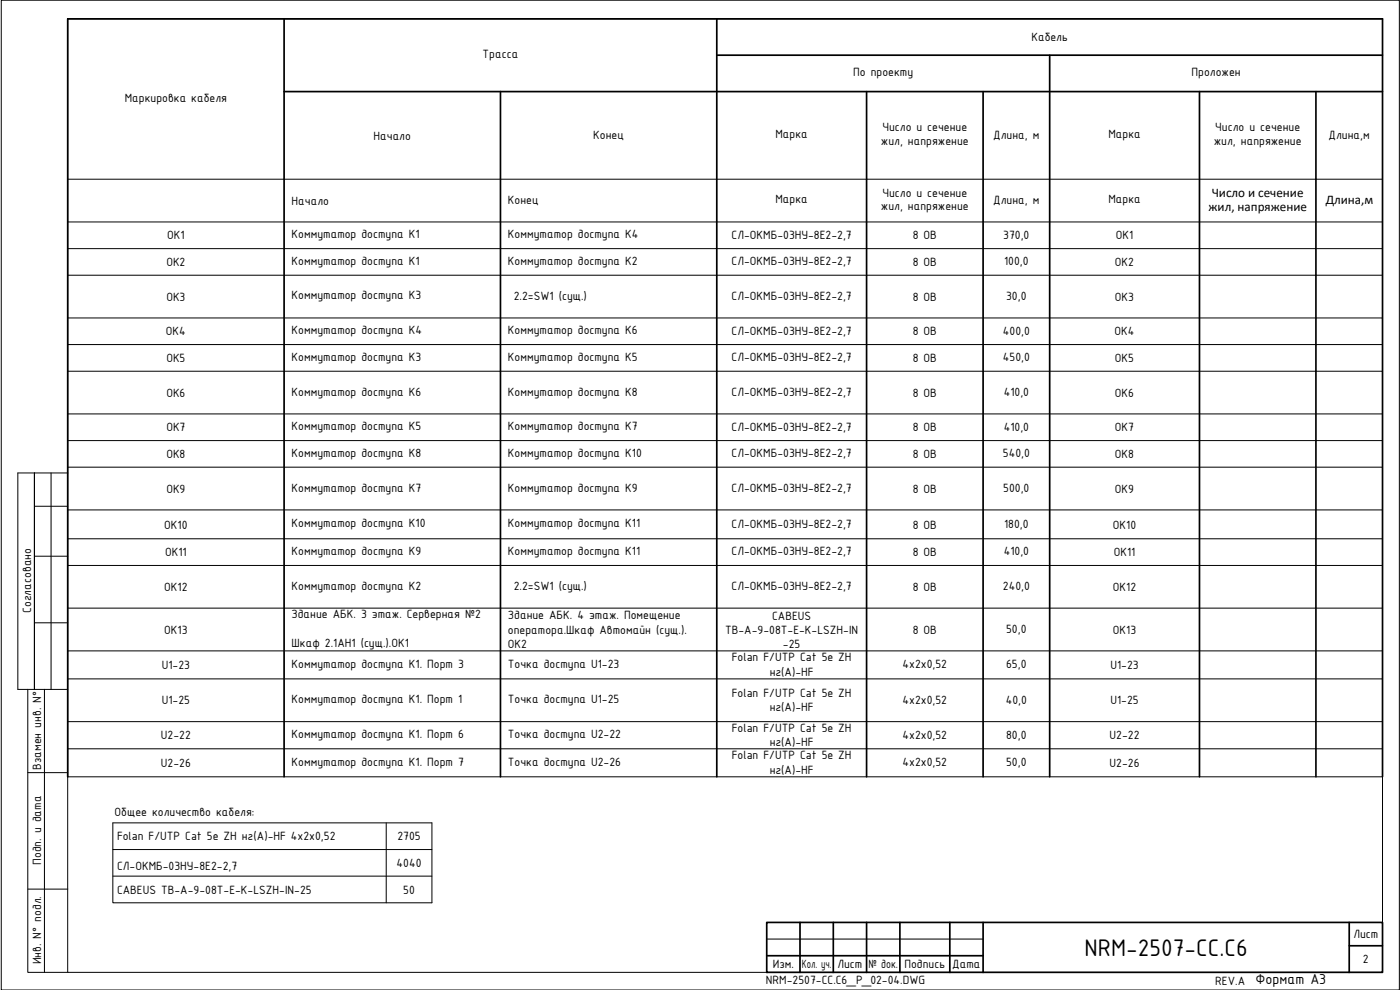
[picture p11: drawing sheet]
<svg xmlns="http://www.w3.org/2000/svg" width="420mm" height="297mm" viewBox="0 0 420 297" stroke-linecap="round" stroke-linejoin="round" font-family="sans-serif">
<defs><g id="words">
<text font-size="7.7" x="325.5" y="286.8">NRM-2507-CC.C6</text>
<text font-size="4.6" x="376.8" y="295.3">Формат А3</text>
<g font-size="3.9">
<text x="144.8" y="17.4">Трасса</text>
<text x="309.5" y="12.4">Кабель</text>
<text x="256.1" y="22.9">По проекту</text>
<text x="357.6" y="22.9">Проложен</text>
<text x="37.4" y="30.6">Маркировка кабеля</text>
<text x="112.1" y="41.9">Начало</text>
<text x="178" y="41.7">Конец</text>
<text x="232.7" y="41.5">Марка</text>
<text x="264.8" y="39.4">Число и сечение</text>
<text x="298.1" y="41.6">Длина, м</text>
<text x="332.6" y="41.5">Марка</text>
<text x="364.7" y="39.4">Число и сечение</text>
<text x="398.7" y="41.6">Длина,м</text>
<text x="264.4" y="43.6">жил, напряжение</text>
<text x="364.3" y="43.6">жил, напряжение</text>
<text x="264.8" y="59">Число и сечение</text>
<text x="363.6" y="59">Число и сечение</text>
<text x="87.5" y="61.4">Начало</text>
<text x="152.4" y="61.2">Конец</text>
<text x="232.7" y="61.1">Марка</text>
<text x="264.4" y="63.1">жил, напряжение</text>
<text x="298.1" y="61.2">Длина, м</text>
<text x="332.6" y="61.1">Марка</text>
<text x="362.7" y="63.2">жил, напряжение</text>
<text x="397.9" y="61.1">Длина,м</text>
<text x="50.2" y="71.8">ОК1</text>
<text x="87.5" y="71.5">Коммутатор доступа К1</text>
<text x="152.4" y="71.5">Коммутатор доступа К4</text>
<text x="219.6" y="71.6">СЛ-ОКМБ-03НУ-8Е2-2,7</text>
<text x="273.9" y="71.8">8 ОВ</text>
<text x="301.1" y="71.6">370,0</text>
<text x="334.9" y="71.8">ОК1</text>
<text x="49.9" y="79.8">ОК2</text>
<text x="87.5" y="79.5">Коммутатор доступа К1</text>
<text x="152.4" y="79.5">Коммутатор доступа К2</text>
<text x="219.6" y="79.6">СЛ-ОКМБ-03НУ-8Е2-2,7</text>
<text x="273.9" y="79.8">8 ОВ</text>
<text x="301.3" y="79.6">100,0</text>
<text x="334.6" y="79.8">ОК2</text>
<text x="87.5" y="89.9">Коммутатор доступа К3</text>
<text x="154.2" y="90">2.2=SW1 (сущ.)</text>
<text x="219.6" y="90">СЛ-ОКМБ-03НУ-8Е2-2,7</text>
<text x="302" y="90">30,0</text>
<text x="49.9" y="90.2">ОК3</text>
<text x="273.9" y="90.2">8 ОВ</text>
<text x="334.6" y="90.2">ОК3</text>
<text x="49.8" y="100.6">ОК4</text>
<text x="87.5" y="100.3">Коммутатор доступа К4</text>
<text x="152.4" y="100.3">Коммутатор доступа К6</text>
<text x="219.6" y="100.4">СЛ-ОКМБ-03НУ-8Е2-2,7</text>
<text x="273.9" y="100.6">8 ОВ</text>
<text x="301" y="100.4">400,0</text>
<text x="334.5" y="100.6">ОК4</text>
<text x="49.9" y="108.6">ОК5</text>
<text x="87.5" y="108.3">Коммутатор доступа К3</text>
<text x="152.4" y="108.3">Коммутатор доступа К5</text>
<text x="219.6" y="108.4">СЛ-ОКМБ-03НУ-8Е2-2,7</text>
<text x="273.9" y="108.6">8 ОВ</text>
<text x="301" y="108.4">450,0</text>
<text x="334.6" y="108.6">ОК5</text>
<text x="49.9" y="119">ОК6</text>
<text x="87.5" y="118.7">Коммутатор доступа К6</text>
<text x="152.4" y="118.7">Коммутатор доступа К8</text>
<text x="219.6" y="118.8">СЛ-ОКМБ-03НУ-8Е2-2,7</text>
<text x="273.9" y="119">8 ОВ</text>
<text x="301.2" y="118.8">410,0</text>
<text x="334.6" y="119">ОК6</text>
<text x="49.9" y="129.4">ОК7</text>
<text x="87.5" y="129.1">Коммутатор доступа К5</text>
<text x="152.4" y="129.1">Коммутатор доступа К7</text>
<text x="219.6" y="129.2">СЛ-ОКМБ-03НУ-8Е2-2,7</text>
<text x="273.9" y="129.4">8 ОВ</text>
<text x="301.2" y="129.2">410,0</text>
<text x="334.6" y="129.4">ОК7</text>
<text x="49.9" y="137.4">ОК8</text>
<text x="87.5" y="137.1">Коммутатор доступа К8</text>
<text x="152.4" y="137.1">Коммутатор доступа К10</text>
<text x="219.6" y="137.2">СЛ-ОКМБ-03НУ-8Е2-2,7</text>
<text x="273.9" y="137.4">8 ОВ</text>
<text x="301" y="137.2">540,0</text>
<text x="334.6" y="137.4">ОК8</text>
<text x="49.9" y="147.8">ОК9</text>
<text x="87.5" y="147.5">Коммутатор доступа К7</text>
<text x="152.4" y="147.5">Коммутатор доступа К9</text>
<text x="219.6" y="147.6">СЛ-ОКМБ-03НУ-8Е2-2,7</text>
<text x="273.9" y="147.8">8 ОВ</text>
<text x="301.1" y="147.6">500,0</text>
<text x="334.6" y="147.8">ОК9</text>
<text x="49.3" y="158.6">ОК10</text>
<text x="87.5" y="158.2">Коммутатор доступа К10</text>
<text x="152.4" y="158.2">Коммутатор доступа К11</text>
<text x="219.6" y="158.3">СЛ-ОКМБ-03НУ-8Е2-2,7</text>
<text x="273.9" y="158.6">8 ОВ</text>
<text x="301.3" y="158.3">180,0</text>
<text x="334" y="158.6">ОК10</text>
<text x="49.6" y="166.9">ОК11</text>
<text x="87.5" y="166.5">Коммутатор доступа К9</text>
<text x="152.4" y="166.5">Коммутатор доступа К11</text>
<text x="219.6" y="166.7">СЛ-ОКМБ-03НУ-8Е2-2,7</text>
<text x="273.9" y="166.9">8 ОВ</text>
<text x="301.2" y="166.7">410,0</text>
<text x="334.2" y="166.9">ОК11</text>
<text x="49.3" y="177.3">ОК12</text>
<text x="87.5" y="176.9">Коммутатор доступа К2</text>
<text x="154.2" y="177.1">2.2=SW1 (сущ.)</text>
<text x="219.6" y="177.1">СЛ-ОКМБ-03НУ-8Е2-2,7</text>
<text x="273.9" y="177.3">8 ОВ</text>
<text x="301" y="177.1">240,0</text>
<text x="334" y="177.3">ОК12</text>
<text x="9.3" y="183.9" transform="rotate(-90 9.3 183.9)">Согласовано</text>
<text x="87.5" y="185.5">Здание АБК. 3 этаж. Серверная №2</text>
<text x="152.4" y="185.9">Здание АБК. 4 этаж. Помещение</text>
<text x="231.7" y="186">CABEUS</text>
<text x="49.3" y="190.1">ОК13</text>
<text x="152.4" y="190.3">оператора.Шкаф Автомайн (сущ.).</text>
<text x="217.6" y="190.1">TB-A-9-08T-E-K-LSZH-IN</text>
<text x="273.9" y="190.1">8 ОВ</text>
<text x="302" y="189.9">50,0</text>
<text x="334" y="190.1">ОК13</text>
<text x="87.5" y="194">Шкаф 2.1АН1 (сущ.).ОК1</text>
<text x="152.4" y="194.4">OK2</text>
<text x="235" y="194.3">-25</text>
<text x="48.6" y="200.8">U1-23</text>
<text x="87.5" y="200.4">Коммутатор доступа К1. Порт 3</text>
<text x="152.4" y="200.4">Точка доступа U1-23</text>
<text x="219.6" y="198.4">Folan F/UTP Cat 5e ZH</text>
<text x="231" y="202.8">нг(А)-HF</text>
<text x="270.9" y="200.5">4х2х0,52</text>
<text x="302" y="200.5">65,0</text>
<text x="333.2" y="200.8">U1-23</text>
<text x="219.6" y="209">Folan F/UTP Cat 5e ZH</text>
<text x="48.6" y="211.4">U1-25</text>
<text x="87.5" y="211">Коммутатор доступа К1. Порт 1</text>
<text x="152.4" y="211">Точка доступа U1-25</text>
<text x="231" y="213.4">нг(А)-HF</text>
<text x="270.9" y="211.1">4х2х0,52</text>
<text x="301.8" y="211.1">40,0</text>
<text x="333.2" y="211.4">U1-25</text>
<text x="48.3" y="221.8">U2-22</text>
<text x="87.5" y="221.5">Коммутатор доступа К1. Порт 6</text>
<text x="152.4" y="221.5">Точка доступа U2-22</text>
<text x="219.6" y="219.5">Folan F/UTP Cat 5e ZH</text>
<text x="270.9" y="221.6">4х2х0,52</text>
<text x="302" y="221.6">80,0</text>
<text x="333" y="221.8">U2-22</text>
<text x="219.6" y="227.8">Folan F/UTP Cat 5e ZH</text>
<text x="231" y="223.9">нг(А)-HF</text>
<text x="12.3" y="231" transform="rotate(-90 12.3 231)">Взамен инв. N°</text>
<text x="48.3" y="230.1">U2-26</text>
<text x="87.5" y="229.8">Коммутатор доступа К1. Порт 7</text>
<text x="152.4" y="229.8">Точка доступа U2-26</text>
<text x="231" y="232.2">нг(А)-HF</text>
<text x="270.9" y="229.9">4х2х0,52</text>
<text x="302" y="229.9">50,0</text>
<text x="333" y="230.1">U2-26</text>
<text x="34.4" y="244.8">Общее количество кабеля:</text>
<text x="35.1" y="252">Folan F/UTP Cat 5e ZH нг(А)-HF 4х2х0,52</text>
<text x="119.3" y="252.1">2705</text>
<text x="12.3" y="259.5" transform="rotate(-90 12.3 259.5)">Подп. и дата</text>
<text x="35.1" y="260.9">СЛ-ОКМБ-03НУ-8Е2-2,7</text>
<text x="119" y="260.1">4040</text>
<text x="35.1" y="268.1">CABEUS TB-A-9-08T-E-K-LSZH-IN-25</text>
<text x="121" y="268.1">50</text>
<text x="406.2" y="281.5">Лист</text>
<text x="12.3" y="289.3" transform="rotate(-90 12.3 289.3)">Инв. N° подл.</text>
<text x="231.9" y="290.5">Изм.</text>
<text x="240.6" y="290.5">Кол. уч.</text>
<text x="251.3" y="290.5">Лист</text>
<text x="260.6" y="290.5">№ док.</text>
<text x="271.4" y="290.5">Подпись</text>
<text x="285.8" y="290.5">Дата</text>
<text x="409" y="289">2</text>
<text x="229.9" y="295.1">NRM-2507-CC.С6_Р_02-04.DWG</text>
<text x="364.7" y="295.5">REV.А</text>
</g>
</g></defs>
<path d="M85.3 5.7v227.4M215.1 5.7v227.4M215.1 16.6h199.8M315 16.6v216.5M85.3 27.5h329.6M150.2 27.5v205.6M260.1 27.5v205.6M295 27.5v205.6M360 27.5v205.6M394.9 27.5v205.6M20.3 233.1v-227.4h394.6v227.4" fill="none" stroke="#000" stroke-width=".51"/>
<g fill="none" stroke="#000" stroke-width=".3">
<path d="M20.3 53.8h394.6M20.3 66.6h394.6M20.3 74.6h394.6M20.3 82.6h394.6M20.3 95.4h394.6M20.3 103.4h394.6M20.3 111.4h394.6M20.3 124.2h394.6M20.3 132.2h394.6M20.3 140.2h394.6M20.3 153h394.6M20.3 161.7h394.6"/>
<path d="M20.3 169.7h394.6M20.3 182.5h394.6M20.3 195.3h394.6M20.3 203.7h394.6M20.3 216.5h394.6M20.3 224.7h394.6M20.3 233.1h394.6M33.9 246.9h95.7v24h-95.7zM33.9 254.9h95.7M115.9 246.9v24M33.9 262.9h95.7"/>
</g>
<!-- layer: 0 -->
<path d="M.4 .1h419.6v296.9h-419.6zM20.3 5.7h394.6v286h-394.6zM10.3 151.9h10M15.3 141.9v64.9M20.3 141.9h-14.9v64.9h14.9M10.3 166.9h10M10.3 186.9h10M8.3 206.8v84.9h12M10.3 206.8v-64.9v64.9M13.3 206.8v84.9M8.3 231.8h12M8.3 266.8h12" fill="none" stroke="#000" stroke-width=".3"/>
<path d="M230.1 276.8h184.8v14.9h-184.8zM240.1 276.8v14.9M250.1 276.8v14.9M260.1 276.8v14.9M270.1 276.8v14.9M285.1 276.8v14.9M295 276.8v14.9M404.9 276.8v14.9M230.1 286.8h64.9M404.9 283.8h10" fill="none" stroke="#000" stroke-width=".51"/>
<!-- layer: Constr-Text -->
<path d="M230.1 281.8h64.9" fill="none" stroke="#000" stroke-width=".3"/>
<use href="#words"/>
</svg>
